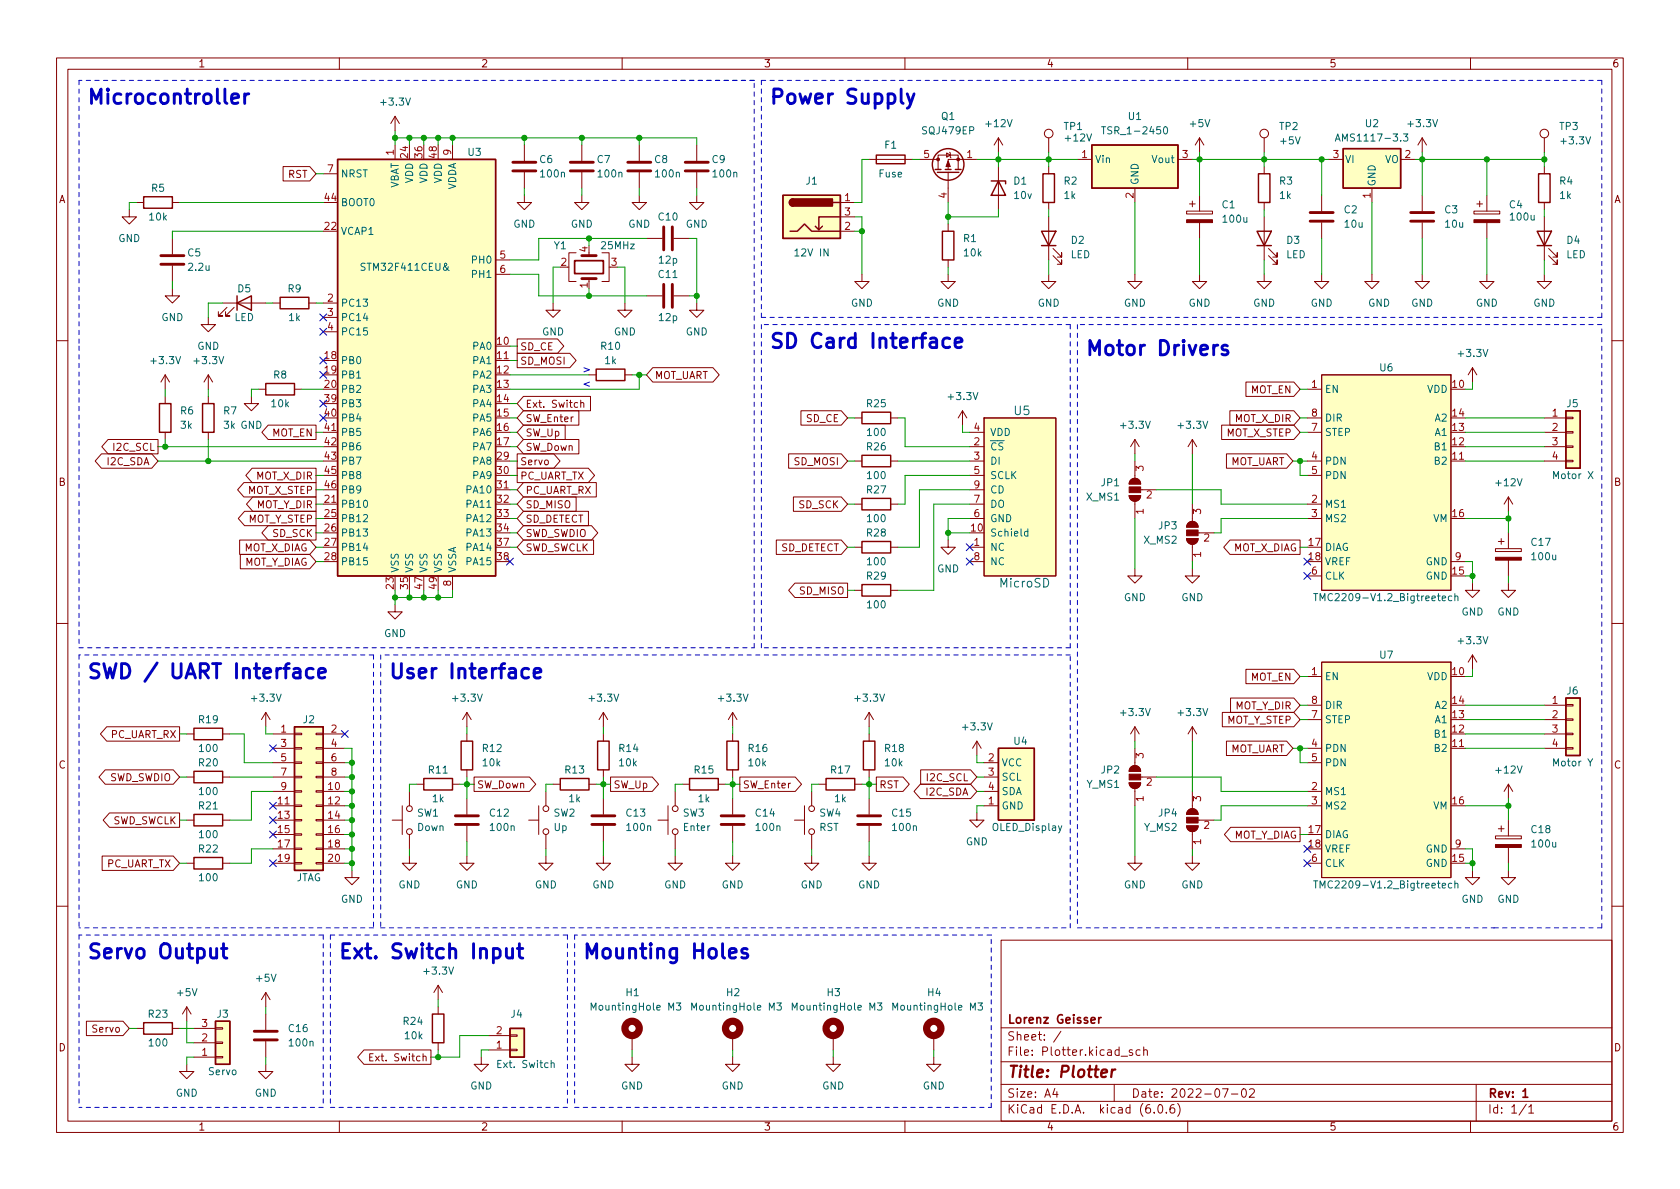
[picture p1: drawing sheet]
<svg xmlns="http://www.w3.org/2000/svg" width="297mm" height="210mm" viewBox="0 0 297 210" stroke-linecap="round" stroke-linejoin="round" font-family="sans-serif">
<defs><g id="words">
<g font-size="3.5" fill="#0000c2">
<text x="15.2" y="18.4">Microcontroller</text>
<text x="135.9" y="18.4">Power Supply</text>
<text x="135.9" y="61.6">SD Card Interface</text>
<text x="191.8" y="62.9">Motor Drivers</text>
<text x="15.2" y="120">SWD / UART Interface</text>
<text x="68.6" y="120">User Interface</text>
<text x="15.2" y="169.5">Servo Output</text>
<text x="59.7" y="169.5">Ext. Switch Input</text>
<text x="102.9" y="169.5">Mounting Holes</text>
</g>
<text font-size="2.8" fill="#840000" x="178" y="190.6">Title: Plotter</text>
<g font-size="2.1" fill="#006464">
<text x="179.3" y="73.4">U5</text>
<text x="176.9" y="103.9">MicroSD</text>
</g>
<g font-size="2.1" fill="#840000">
<text x="178" y="184">Sheet: /</text>
<text x="178" y="181">Lorenz Geisser</text>
<text x="178" y="186.7">File: Plotter.kicad_sch</text>
<text x="178" y="196.9">KiCad E.D.A. kicad (6.0.6)</text>
<text x="178" y="194.1">Size: A4</text>
<text x="200" y="194.1">Date: 2022-07-02</text>
<text x="263" y="194.1">Rev: 1</text>
<text x="263" y="196.9">Id: 1/1</text>
</g>
<g font-size="1.8" fill="#840000">
<text x="35" y="11.9">1</text>
<text x="85" y="11.9">2</text>
<text x="135" y="11.9">3</text>
<text x="185" y="11.9">4</text>
<text x="235" y="11.9">5</text>
<text x="285" y="11.9">6</text>
<text x="10.3" y="35.9">A</text>
<text x="50.9" y="31.5">RST</text>
<text x="285.3" y="35.9">A</text>
<text x="91.9" y="61.9">SD_CE</text>
<text x="91.9" y="64.5">SD_MOSI</text>
<text x="115.7" y="67">MOT_UART</text>
<text x="221.1" y="69.6">MOT_EN</text>
<text x="48" y="77.2">MOT_EN</text>
<text x="92.9" y="72.1">Ext. Switch</text>
<text x="92.9" y="74.6">SW_Enter</text>
<text x="92.9" y="77.2">SW_Up</text>
<text x="142.5" y="74.6">SD_CE</text>
<text x="216.7" y="77.2">MOT_X_STEP</text>
<text x="218.3" y="74.6">MOT_X_DIR</text>
<text x="19" y="82.3">I2C_SDA</text>
<text x="20.2" y="79.7">I2C_SCL</text>
<text x="91.9" y="82.3">Servo</text>
<text x="92.9" y="79.7">SW_Down</text>
<text x="140.5" y="82.3">SD_MOSI</text>
<text x="217.3" y="82.3">MOT_UART</text>
<text x="10.3" y="85.9">B</text>
<text x="43.7" y="87.3">MOT_X_STEP</text>
<text x="45.3" y="89.9">MOT_Y_DIR</text>
<text x="45.3" y="84.8">MOT_X_DIR</text>
<text x="91.9" y="84.8">PC_UART_TX</text>
<text x="92.9" y="87.3">PC_UART_RX</text>
<text x="92.9" y="89.9">SD_MISO</text>
<text x="141.3" y="89.9">SD_SCK</text>
<text x="285.3" y="85.9">B</text>
<text x="43.7" y="92.4">MOT_Y_STEP</text>
<text x="48.2" y="95">SD_SCK</text>
<text x="92.9" y="95">SWD_SWDIO</text>
<text x="92.9" y="92.4">SD_DETECT</text>
<text x="43" y="100">MOT_Y_DIAG</text>
<text x="43" y="97.5">MOT_X_DIAG</text>
<text x="92.9" y="97.5">SWD_SWCLK</text>
<text x="137.9" y="97.5">SD_DETECT</text>
<text x="217.9" y="97.5">MOT_X_DIAG</text>
<text x="141.4" y="105.1">SD_MISO</text>
<text x="218.3" y="125.4">MOT_Y_DIR</text>
<text x="221.1" y="120.4">MOT_EN</text>
<text x="19.5" y="130.5">PC_UART_RX</text>
<text x="216.7" y="128">MOT_Y_STEP</text>
<text x="10.3" y="135.9">C</text>
<text x="217.3" y="133.1">MOT_UART</text>
<text x="285.3" y="135.9">C</text>
<text x="19.2" y="138.1">SWD_SWDIO</text>
<text x="84.3" y="139.4">SW_Down</text>
<text x="108.4" y="139.4">SW_Up</text>
<text x="131.3" y="139.4">SW_Enter</text>
<text x="155.4" y="139.4">RST</text>
<text x="163.8" y="140.7">I2C_SDA</text>
<text x="164" y="138.1">I2C_SCL</text>
<text x="19.7" y="145.8">SWD_SWCLK</text>
<text x="217.9" y="148.3">MOT_Y_DIAG</text>
<text x="18.7" y="153.4">PC_UART_TX</text>
<text x="10.3" y="185.9">D</text>
<text x="16.5" y="182.6">Servo</text>
<text x="285.3" y="185.9">D</text>
<text x="66.3" y="187.7">Ext. Switch</text>
<text x="35" y="199.9">1</text>
<text x="85" y="199.9">2</text>
<text x="135" y="199.9">3</text>
<text x="185" y="199.9">4</text>
<text x="235" y="199.9">5</text>
<text x="285" y="199.9">6</text>
</g>
<g font-size="1.8" fill="#006464">
<text x="67.5" y="18.7">+3.3V</text>
<text x="163.2" y="23.7">SQJ479EP</text>
<text x="166.5" y="21.2">Q1</text>
<text x="174.4" y="22.5">+12V</text>
<text x="188.1" y="23">TP1</text>
<text x="195.6" y="23.7">TSR_1-2450</text>
<text x="199.5" y="21.2">U1</text>
<text x="210.5" y="22.5">+5V</text>
<text x="226.2" y="23">TP2</text>
<text x="241.4" y="22.5">U2</text>
<text x="249.1" y="22.5">+3.3V</text>
<text x="275.8" y="23">TP3</text>
<text x="82.8" y="27.6">U3</text>
<text x="95.4" y="28.8">C6</text>
<text x="105.6" y="28.8">C7</text>
<text x="115.8" y="28.8">C8</text>
<text x="125.9" y="28.8">C9</text>
<text x="156.4" y="26.3">F1</text>
<text x="188.5" y="25">+12V</text>
<text x="193.5" y="28.8">Vin</text>
<text x="203.8" y="28.8">Vout</text>
<text x="226.5" y="25.5">+5V</text>
<text x="237.1" y="25">AMS1117-3.3</text>
<text x="237.7" y="28.8">VI</text>
<text x="244.8" y="28.8">VO</text>
<text x="276.2" y="25.5">+3.3V</text>
<text x="26.8" y="33.9">R5</text>
<text x="60.2" y="31.4">NRST</text>
<text x="70.5" y="33.5" transform="rotate(-90 70.5 33.5)">VBAT</text>
<text x="73" y="32.4" transform="rotate(-90 73 32.4)">VDD</text>
<text x="75.6" y="32.4" transform="rotate(-90 75.6 32.4)">VDD</text>
<text x="78.1" y="32.4" transform="rotate(-90 78.1 32.4)">VDD</text>
<text x="80.6" y="33.7" transform="rotate(-90 80.6 33.7)">VDDA</text>
<text x="95.7" y="31.4">100n</text>
<text x="105.9" y="31.4">100n</text>
<text x="116" y="31.4">100n</text>
<text x="126.2" y="31.4">100n</text>
<text x="142.5" y="32.6">J1</text>
<text x="155.4" y="31.4">Fuse</text>
<text x="179.3" y="32.6">D1</text>
<text x="179.4" y="35.2">10v</text>
<text x="188.1" y="32.6">R2</text>
<text x="188.2" y="35.2">1k</text>
<text x="201.3" y="32.8" transform="rotate(-90 201.3 32.8)">GND</text>
<text x="226.2" y="32.6">R3</text>
<text x="226.3" y="35.2">1k</text>
<text x="243.2" y="33" transform="rotate(-90 243.2 33)">GND</text>
<text x="275.8" y="32.6">R4</text>
<text x="275.8" y="35.2">1k</text>
<text x="26.5" y="39">10k</text>
<text x="60.2" y="41.5">VCAP1</text>
<text x="60.2" y="36.4">BOOT0</text>
<text x="90.7" y="40.3">GND</text>
<text x="100.9" y="40.3">GND</text>
<text x="111.1" y="40.3">GND</text>
<text x="116.5" y="39">C10</text>
<text x="121.2" y="40.3">GND</text>
<text x="216.1" y="36.8">C1</text>
<text x="216.4" y="39.4">100u</text>
<text x="237.7" y="37.7">C2</text>
<text x="237.8" y="40.3">10u</text>
<text x="255.5" y="37.7">C3</text>
<text x="255.6" y="40.3">10u</text>
<text x="266.9" y="36.8">C4</text>
<text x="267.2" y="39">100u</text>
<text x="20.9" y="42.8">GND</text>
<text x="33.2" y="45.3">C5</text>
<text x="33.4" y="47.9">2.2u</text>
<text x="64.3" y="47.9">STM32F411CEU&amp;</text>
<text x="83.7" y="46.6">PH0</text>
<text x="98" y="44.1">Y1</text>
<text x="106.4" y="44.1">25MHz</text>
<text x="116.6" y="46.6">12p</text>
<text x="140.8" y="45.3">12V IN</text>
<text x="170.4" y="42.8">R1</text>
<text x="170.5" y="45.3">10k</text>
<text x="189.3" y="45.7">LED</text>
<text x="189.4" y="43.1">D2</text>
<text x="227.4" y="45.7">LED</text>
<text x="227.5" y="43.1">D3</text>
<text x="276.9" y="45.7">LED</text>
<text x="277" y="43.1">D4</text>
<text x="42" y="51.7">D5</text>
<text x="50.9" y="51.7">R9</text>
<text x="83.7" y="49.1">PH1</text>
<text x="116.5" y="49.1">C11</text>
<text x="28.5" y="56.8">GND</text>
<text x="41.4" y="56.8">LED</text>
<text x="51.1" y="56.8">1k</text>
<text x="60.2" y="54.2">PC13</text>
<text x="60.2" y="56.8">PC14</text>
<text x="60.2" y="59.3">PC15</text>
<text x="95.8" y="59.3">GND</text>
<text x="108.5" y="59.3">GND</text>
<text x="116.6" y="56.8">12p</text>
<text x="121.2" y="59.3">GND</text>
<text x="150.4" y="54.2">GND</text>
<text x="165.7" y="54.2">GND</text>
<text x="183.5" y="54.2">GND</text>
<text x="198.7" y="54.2">GND</text>
<text x="210.1" y="54.2">GND</text>
<text x="221.6" y="54.2">GND</text>
<text x="231.7" y="54.2">GND</text>
<text x="241.9" y="54.2">GND</text>
<text x="249.5" y="54.2">GND</text>
<text x="260.9" y="54.2">GND</text>
<text x="271.1" y="54.2">GND</text>
<text x="26.9" y="64.4">+3.3V</text>
<text x="34.5" y="64.4">+3.3V</text>
<text x="34.9" y="61.8">GND</text>
<text x="60.2" y="64.4">PB0</text>
<text x="83.7" y="61.8">PA0</text>
<text x="83.7" y="64.4">PA1</text>
<text x="106.3" y="61.8">R10</text>
<text x="107" y="64.4">1k</text>
<text x="244" y="65.7">U6</text>
<text x="258" y="63.1">+3.3V</text>
<text x="48.4" y="66.9">R8</text>
<text x="60.2" y="66.9">PB1</text>
<text x="60.2" y="69.5">PB2</text>
<text x="83.7" y="66.9">PA2</text>
<text x="83.7" y="69.5">PA3</text>
<text x="167.8" y="70.7">+3.3V</text>
<text x="234.2" y="69.5">EN</text>
<text x="252.3" y="69.5">VDD</text>
<text x="31.9" y="73.3">R6</text>
<text x="32" y="75.8">3k</text>
<text x="39.6" y="73.3">R7</text>
<text x="39.6" y="75.8">3k GND</text>
<text x="48.1" y="72">10k</text>
<text x="60.2" y="72">PB3</text>
<text x="60.2" y="74.5">PB4</text>
<text x="60.2" y="77.1">PB5</text>
<text x="83.7" y="72">PA4</text>
<text x="83.7" y="74.5">PA5</text>
<text x="83.7" y="77.1">PA6</text>
<text x="153.3" y="72">R25</text>
<text x="153.5" y="77.1">100</text>
<text x="175" y="77.1">VDD</text>
<text x="198.3" y="75.8">+3.3V</text>
<text x="208.5" y="75.8">+3.3V</text>
<text x="234.2" y="77.1">STEP</text>
<text x="234.2" y="74.5">DIR</text>
<text x="253.8" y="77.1">A1</text>
<text x="253.8" y="74.5">A2</text>
<text x="277" y="72">J5</text>
<text x="60.2" y="79.6">PB6</text>
<text x="60.2" y="82.2">PB7</text>
<text x="83.7" y="79.6">PA7</text>
<text x="83.7" y="82.2">PA8</text>
<text x="153.3" y="79.6">R26</text>
<text x="175" y="79.6">~{CS}</text>
<text x="175" y="82.2">DI</text>
<text x="234.2" y="82.2">PDN</text>
<text x="253.8" y="82.2">B2</text>
<text x="253.8" y="79.6">B1</text>
<text x="60.2" y="89.8">PB10</text>
<text x="60.2" y="84.7">PB8</text>
<text x="60.2" y="87.2">PB9</text>
<text x="82.7" y="87.2">PA10</text>
<text x="82.7" y="89.8">PA11</text>
<text x="83.7" y="84.7">PA9</text>
<text x="153.3" y="87.2">R27</text>
<text x="153.5" y="84.7">100</text>
<text x="175" y="84.7">SCLK</text>
<text x="175" y="89.8">DO</text>
<text x="175" y="87.2">CD</text>
<text x="192.1" y="88.5">X_MS1</text>
<text x="194.7" y="86">JP1</text>
<text x="234.2" y="89.8">MS1</text>
<text x="234.2" y="84.7">PDN</text>
<text x="264.6" y="86">+12V</text>
<text x="274.8" y="84.7">Motor X</text>
<text x="60.2" y="92.3">PB12</text>
<text x="60.2" y="94.9">PB13</text>
<text x="82.7" y="92.3">PA12</text>
<text x="82.7" y="94.9">PA13</text>
<text x="153.3" y="94.9">R28</text>
<text x="153.5" y="92.3">100</text>
<text x="175" y="94.9">Schield</text>
<text x="175" y="92.3">GND</text>
<text x="204.9" y="93.6">JP3</text>
<text x="234.2" y="92.3">MS2</text>
<text x="253.4" y="92.3">VM</text>
<text x="60.2" y="97.4">PB14</text>
<text x="60.2" y="99.9">PB15</text>
<text x="70.5" y="101.3" transform="rotate(-90 70.5 101.3)">VSS</text>
<text x="73" y="101.3" transform="rotate(-90 73 101.3)">VSS</text>
<text x="75.6" y="101.3" transform="rotate(-90 75.6 101.3)">VSS</text>
<text x="78.1" y="101.3" transform="rotate(-90 78.1 101.3)">VSS</text>
<text x="80.6" y="101.3" transform="rotate(-90 80.6 101.3)">VSSA</text>
<text x="82.7" y="97.4">PA14</text>
<text x="82.7" y="99.9">PA15</text>
<text x="153.5" y="99.9">100</text>
<text x="165.7" y="101.2">GND</text>
<text x="175" y="97.4">NC</text>
<text x="175" y="99.9">NC</text>
<text x="202.3" y="96.1">X_MS2</text>
<text x="234.2" y="97.4">DIAG</text>
<text x="234.2" y="99.9">VREF</text>
<text x="252.1" y="99.9">GND</text>
<text x="270.8" y="96.5">C17</text>
<text x="271" y="99.1">100u</text>
<text x="153.3" y="102.5">R29</text>
<text x="153.5" y="107.6">100</text>
<text x="198.7" y="106.3">GND</text>
<text x="208.9" y="106.3">GND</text>
<text x="233.8" y="106.3">TMC2209-V1.2_Bigtreetech</text>
<text x="234.2" y="102.5">CLK</text>
<text x="252.1" y="102.5">GND</text>
<text x="67.9" y="112.6">GND</text>
<text x="258" y="113.9">+3.3V</text>
<text x="258.4" y="108.8">GND</text>
<text x="264.7" y="108.8">GND</text>
<text x="244" y="116.5">U7</text>
<text x="44.7" y="124.1">+3.3V</text>
<text x="80.2" y="124.1">+3.3V</text>
<text x="104.3" y="124.1">+3.3V</text>
<text x="127.2" y="124.1">+3.3V</text>
<text x="151.3" y="124.1">+3.3V</text>
<text x="234.2" y="120.3">EN</text>
<text x="234.2" y="125.3">DIR</text>
<text x="252.3" y="120.3">VDD</text>
<text x="253.8" y="125.3">A2</text>
<text x="277" y="122.8">J6</text>
<text x="35.2" y="127.9">R19</text>
<text x="53.6" y="127.9">J2</text>
<text x="170.4" y="129.2">+3.3V</text>
<text x="179.3" y="131.7">U4</text>
<text x="198.3" y="126.6">+3.3V</text>
<text x="208.5" y="126.6">+3.3V</text>
<text x="234.2" y="127.9">STEP</text>
<text x="253.8" y="130.4">B1</text>
<text x="253.8" y="127.9">A1</text>
<text x="35.2" y="135.5">R20</text>
<text x="35.4" y="133">100</text>
<text x="75.8" y="136.8">R11</text>
<text x="85.4" y="133">R12</text>
<text x="85.4" y="135.5">10k</text>
<text x="100" y="136.8">R13</text>
<text x="109.5" y="133">R14</text>
<text x="109.5" y="135.5">10k</text>
<text x="122.8" y="136.8">R15</text>
<text x="132.4" y="133">R16</text>
<text x="132.4" y="135.5">10k</text>
<text x="147" y="136.8">R17</text>
<text x="156.5" y="133">R18</text>
<text x="156.5" y="135.5">10k</text>
<text x="177" y="135.5">VCC</text>
<text x="194.7" y="136.8">JP2</text>
<text x="234.2" y="133">PDN</text>
<text x="234.2" y="135.5">PDN</text>
<text x="253.8" y="133">B2</text>
<text x="264.6" y="136.8">+12V</text>
<text x="274.8" y="135.5">Motor Y</text>
<text x="35.2" y="143.1">R21</text>
<text x="35.4" y="140.6">100</text>
<text x="76.5" y="141.9">1k</text>
<text x="100.6" y="141.9">1k</text>
<text x="123.5" y="141.9">1k</text>
<text x="147.6" y="141.9">1k</text>
<text x="177" y="143.1">GND</text>
<text x="177" y="138">SCL</text>
<text x="177" y="140.6">SDA</text>
<text x="192.2" y="139.3">Y_MS1</text>
<text x="234.2" y="140.6">MS1</text>
<text x="234.2" y="143.1">MS2</text>
<text x="253.4" y="143.1">VM</text>
<text x="35.4" y="148.2">100</text>
<text x="73.8" y="144.4">SW1</text>
<text x="73.8" y="146.9">Down</text>
<text x="86.7" y="144.4">C12</text>
<text x="86.8" y="146.9">100n</text>
<text x="97.9" y="144.4">SW2</text>
<text x="97.9" y="146.9">Up</text>
<text x="110.8" y="144.4">C13</text>
<text x="110.9" y="146.9">100n</text>
<text x="120.7" y="144.4">SW3</text>
<text x="120.9" y="146.9">Enter</text>
<text x="133.7" y="144.4">C14</text>
<text x="133.8" y="146.9">100n</text>
<text x="144.8" y="146.9">RST</text>
<text x="144.9" y="144.4">SW4</text>
<text x="157.8" y="144.4">C15</text>
<text x="157.9" y="146.9">100n</text>
<text x="170.8" y="149.5">GND</text>
<text x="175.5" y="146.9">OLED_Display</text>
<text x="202.3" y="146.9">Y_MS2</text>
<text x="204.9" y="144.4">JP4</text>
<text x="234.2" y="148.2">DIAG</text>
<text x="270.8" y="147.3">C18</text>
<text x="271" y="149.9">100u</text>
<text x="35.2" y="150.7">R22</text>
<text x="35.4" y="155.8">100</text>
<text x="52.3" y="155.8">JTAG</text>
<text x="234.2" y="150.7">VREF</text>
<text x="234.2" y="153.3">CLK</text>
<text x="252.1" y="153.3">GND</text>
<text x="252.1" y="150.7">GND</text>
<text x="60.3" y="159.6">GND</text>
<text x="70.4" y="157.1">GND</text>
<text x="80.6" y="157.1">GND</text>
<text x="94.6" y="157.1">GND</text>
<text x="104.7" y="157.1">GND</text>
<text x="117.4" y="157.1">GND</text>
<text x="127.6" y="157.1">GND</text>
<text x="141.5" y="157.1">GND</text>
<text x="151.7" y="157.1">GND</text>
<text x="198.7" y="157.1">GND</text>
<text x="208.9" y="157.1">GND</text>
<text x="233.8" y="157.1">TMC2209-V1.2_Bigtreetech</text>
<text x="258.4" y="159.6">GND</text>
<text x="264.7" y="159.6">GND</text>
<text x="45.4" y="173.6">+5V</text>
<text x="75.1" y="172.3">+3.3V</text>
<text x="26.3" y="180">R23</text>
<text x="31.4" y="176.1">+5V</text>
<text x="38.4" y="180">J3</text>
<text x="90.4" y="180">J4</text>
<text x="105" y="178.7">MountingHole M3</text>
<text x="110.7" y="176.1">H1</text>
<text x="122.8" y="178.7">MountingHole M3</text>
<text x="128.5" y="176.1">H2</text>
<text x="140.6" y="178.7">MountingHole M3</text>
<text x="146.3" y="176.1">H3</text>
<text x="158.4" y="178.7">MountingHole M3</text>
<text x="164" y="176.1">H4</text>
<text x="26.5" y="185">100</text>
<text x="51.1" y="182.5">C16</text>
<text x="51.3" y="185">100n</text>
<text x="71.4" y="181.2">R24</text>
<text x="71.7" y="183.8">10k</text>
<text x="36.9" y="190.1">Servo</text>
<text x="88.3" y="188.8">Ext. Switch</text>
<text x="31.1" y="193.9">GND</text>
<text x="45" y="193.9">GND</text>
<text x="83.1" y="192.7">GND</text>
<text x="109.8" y="192.7">GND</text>
<text x="127.6" y="192.7">GND</text>
<text x="145.4" y="192.7">GND</text>
<text x="163.1" y="192.7">GND</text>
</g>
<g font-size="1.8" fill="#a90000">
<text x="69.6" y="27.4" transform="rotate(-90 69.6 27.4)">1</text>
<text x="72.1" y="27.9" transform="rotate(-90 72.1 27.9)">24</text>
<text x="74.7" y="27.9" transform="rotate(-90 74.7 27.9)">36</text>
<text x="77.2" y="27.9" transform="rotate(-90 77.2 27.9)">48</text>
<text x="79.8" y="27.4" transform="rotate(-90 79.8 27.4)">9</text>
<text x="163.3" y="27.9">5</text>
<text x="171" y="27.9">1</text>
<text x="191.3" y="27.9">1</text>
<text x="209.1" y="27.9">3</text>
<text x="235.7" y="27.9">3</text>
<text x="248.4" y="27.9">2</text>
<text x="57.4" y="35.6">44</text>
<text x="57.9" y="30.5">7</text>
<text x="149.4" y="35.6">1</text>
<text x="167.4" y="35" transform="rotate(-90 167.4 35)">4</text>
<text x="200.4" y="35" transform="rotate(-90 200.4 35)">2</text>
<text x="242.3" y="35" transform="rotate(-90 242.3 35)">1</text>
<text x="57.4" y="40.6">22</text>
<text x="149.4" y="40.6">2</text>
<text x="149.4" y="38.1">3</text>
<text x="88.4" y="45.7">5</text>
<text x="99.2" y="47">2</text>
<text x="103.9" y="44.6" transform="rotate(-90 103.9 44.6)">4</text>
<text x="108.1" y="47">3</text>
<text x="57.9" y="53.3">2</text>
<text x="88.4" y="48.3">6</text>
<text x="103.9" y="50.9" transform="rotate(-90 103.9 50.9)">1</text>
<text x="57.9" y="55.9">3</text>
<text x="57.9" y="58.4">4</text>
<text x="57.4" y="63.5">18</text>
<text x="87.9" y="61">10</text>
<text x="87.9" y="63.5">11</text>
<text x="57.4" y="66">19</text>
<text x="57.4" y="68.6">20</text>
<text x="57.4" y="71.1">39</text>
<text x="87.9" y="66">12</text>
<text x="87.9" y="68.6">13</text>
<text x="87.9" y="71.1">14</text>
<text x="231.9" y="68.6">1</text>
<text x="256.8" y="68.6">10</text>
<text x="57.4" y="73.7">40</text>
<text x="57.4" y="76.2">41</text>
<text x="87.9" y="73.7">15</text>
<text x="87.9" y="76.2">16</text>
<text x="172.2" y="76.2">4</text>
<text x="231.9" y="76.2">7</text>
<text x="231.9" y="73.7">8</text>
<text x="256.8" y="76.2">13</text>
<text x="256.8" y="73.7">14</text>
<text x="274.5" y="73.7">1</text>
<text x="274.5" y="76.2">2</text>
<text x="57.4" y="78.7">42</text>
<text x="57.4" y="81.3">43</text>
<text x="57.4" y="83.8">45</text>
<text x="87.9" y="78.7">17</text>
<text x="87.9" y="81.3">29</text>
<text x="87.9" y="83.8">30</text>
<text x="172.2" y="78.7">2</text>
<text x="172.2" y="81.3">3</text>
<text x="172.2" y="83.8">5</text>
<text x="202.2" y="83.3" transform="rotate(-90 202.2 83.3)">3</text>
<text x="231.9" y="81.3">4</text>
<text x="231.9" y="83.8">5</text>
<text x="256.8" y="81.3">11</text>
<text x="256.8" y="78.7">12</text>
<text x="274.5" y="78.7">3</text>
<text x="274.5" y="81.3">4</text>
<text x="57.4" y="88.9">21</text>
<text x="57.4" y="86.4">46</text>
<text x="87.9" y="86.4">31</text>
<text x="87.9" y="88.9">32</text>
<text x="172.2" y="88.9">7</text>
<text x="172.2" y="86.4">9</text>
<text x="202.7" y="88.1">2</text>
<text x="231.9" y="88.9">2</text>
<text x="57.4" y="91.4">25</text>
<text x="57.4" y="94">26</text>
<text x="87.9" y="91.4">33</text>
<text x="87.9" y="94">34</text>
<text x="171.7" y="94">10</text>
<text x="172.2" y="91.4">6</text>
<text x="202.2" y="90.9" transform="rotate(-90 202.2 90.9)">1</text>
<text x="212.3" y="90.9" transform="rotate(-90 212.3 90.9)">3</text>
<text x="212.9" y="95.8">2</text>
<text x="231.9" y="91.4">3</text>
<text x="256.8" y="91.4">16</text>
<text x="57.4" y="96.5">27</text>
<text x="57.4" y="99.1">28</text>
<text x="87.9" y="96.5">37</text>
<text x="87.9" y="99.1">38</text>
<text x="172.2" y="96.5">1</text>
<text x="172.2" y="99.1">8</text>
<text x="212.3" y="98.5" transform="rotate(-90 212.3 98.5)">1</text>
<text x="231.4" y="96.5">17</text>
<text x="231.4" y="99.1">18</text>
<text x="231.9" y="101.6">6</text>
<text x="256.8" y="101.6">15</text>
<text x="257.3" y="99.1">9</text>
<text x="69.6" y="104.1" transform="rotate(-90 69.6 104.1)">23</text>
<text x="72.1" y="104.1" transform="rotate(-90 72.1 104.1)">35</text>
<text x="74.7" y="104.1" transform="rotate(-90 74.7 104.1)">47</text>
<text x="77.2" y="104.1" transform="rotate(-90 77.2 104.1)">49</text>
<text x="79.8" y="103.6" transform="rotate(-90 79.8 103.6)">8</text>
<text x="231.9" y="119.4">1</text>
<text x="256.8" y="119.4">10</text>
<text x="231.9" y="124.5">8</text>
<text x="256.8" y="124.5">14</text>
<text x="274.5" y="124.5">1</text>
<text x="49.7" y="129.5">1</text>
<text x="58.6" y="129.5">2</text>
<text x="231.9" y="127">7</text>
<text x="256.8" y="129.5">12</text>
<text x="256.8" y="127">13</text>
<text x="274.5" y="127">2</text>
<text x="274.5" y="129.5">3</text>
<text x="49.7" y="132.1">3</text>
<text x="49.7" y="134.6">5</text>
<text x="49.7" y="137.2">7</text>
<text x="58.6" y="132.1">4</text>
<text x="58.6" y="134.6">6</text>
<text x="58.6" y="137.2">8</text>
<text x="174.8" y="134.6">2</text>
<text x="174.8" y="137.2">3</text>
<text x="202.2" y="134.1" transform="rotate(-90 202.2 134.1)">3</text>
<text x="231.9" y="132.1">4</text>
<text x="231.9" y="134.6">5</text>
<text x="256.8" y="132.1">11</text>
<text x="274.5" y="132.1">4</text>
<text x="49.2" y="142.2">11</text>
<text x="49.7" y="139.7">9</text>
<text x="58.1" y="139.7">10</text>
<text x="58.1" y="142.2">12</text>
<text x="174.8" y="142.2">1</text>
<text x="174.8" y="139.7">4</text>
<text x="202.2" y="141.7" transform="rotate(-90 202.2 141.7)">1</text>
<text x="202.7" y="138.9">2</text>
<text x="212.3" y="141.7" transform="rotate(-90 212.3 141.7)">3</text>
<text x="231.9" y="139.7">2</text>
<text x="231.9" y="142.2">3</text>
<text x="256.8" y="142.2">16</text>
<text x="49.2" y="144.8">13</text>
<text x="49.2" y="147.3">15</text>
<text x="49.2" y="149.9">17</text>
<text x="58.1" y="144.8">14</text>
<text x="58.1" y="147.3">16</text>
<text x="58.1" y="149.9">18</text>
<text x="212.3" y="149.3" transform="rotate(-90 212.3 149.3)">1</text>
<text x="212.9" y="146.6">2</text>
<text x="231.4" y="147.3">17</text>
<text x="231.4" y="149.9">18</text>
<text x="257.3" y="149.9">9</text>
<text x="49.2" y="152.4">19</text>
<text x="58.1" y="152.4">20</text>
<text x="231.9" y="152.4">6</text>
<text x="256.8" y="152.4">15</text>
<text x="35.7" y="184.1">2</text>
<text x="35.7" y="181.6">3</text>
<text x="87.8" y="185.4">1</text>
<text x="87.8" y="182.9">2</text>
<text x="35.7" y="186.7">1</text>
</g>
<g font-size="1.8" fill="#0000c2">
<text x="102.9" y="65.9">&gt;</text>
<text x="102.9" y="68.5">&lt;</text>
</g>
</g></defs>
<g fill="none" stroke="#840000" stroke-width=".18">
<path d="M10 10.2h277v190.1h-277zM12 12.2h273v186.1h-273zM60 10.2v2M110 10.2v2M160 10.2v2M210 10.2v2M260 10.2v2M22.9 37.1v1.2h1.2l-1.2 1.3-1.3-1.3h1.3M24.1 35.8h1.3M30.5 35.8h1.2M50.1 29.5h4.7l1.1 1.2-1.1 1.3h-4.7zM57.1 30.7h2.6"/>
<path d="M69.8 20.6l-.7 1.2M69.8 20.6v2.5M69.8 25.6v2.6M69.8 20.6l.8 1.2M80 25.6v2.6M92.7 34.5v1.3h1.3l-1.3 1.3-1.3-1.3h1.3M92.7 25.6v2.8M92.7 30.5v2.8M102.9 34.5v1.3h1.2l-1.2 1.3-1.3-1.3h1.3M102.9 25.6v2.8M102.9 30.5v2.8M113 34.5v1.3h1.3l-1.3 1.3-1.2-1.3h1.2"/>
<path d="M113 25.6v2.8M113 30.5v2.8M123.2 34.5v1.3h1.3l-1.3 1.3-1.3-1.3h1.3M123.2 25.6v2.8M123.2 30.5v2.8M148.6 35.8h2.5M148.6 38.3h2.5M153.7 28.2h7.6M162.6 28.2h3.3M165.9 30v-2.6h3.5v2.6M167.4 27l.6 .4-.6 .4zM167.6 30.5v5.3"/>
<path d="M167.6 39.6v1.3M167.9 26.9l.1 .1v.8l.1 .1M172.7 28.2h-5.1v1.8M176.5 24.4l-.7 1.2M176.5 24.4v2.5M176.5 29.5v7.6M176.5 24.4l.8 1.2M185.4 24.4v2.5M185.4 29.5v1.2M185.4 35.8v1.3M185.4 38.3v7.7M190.5 28.2h2.5"/>
<path d="M200.7 33.3v2.5M208.3 28.2h2.5M209.8 37.3h4.6v.5h-4.6zM210.3 36.1h1M210.8 35.6v1M212.1 24.4v2.5M212.1 34.5v2.8M212.1 39.4v2.8M212.1 24.4l-.8 1.2M212.1 24.4l.8 1.2M223.5 24.4v2.5M223.5 29.5v1.2"/>
<path d="M223.5 35.8v1.3M223.5 38.3v7.7M233.7 34.5v2.8M233.7 39.4v2.8M234.9 28.2h2.6M242.6 33.3v2.5M247.6 28.2h2.6M251.5 24.4v2.5M251.5 34.5v2.8M251.5 39.4v2.8M251.5 24.4l-.8 1.2M251.5 24.4l.7 1.2"/>
<path d="M260.6 37.3h4.6v.5h-4.6zM261.1 36.1h1M261.6 35.6v1M262.9 34.5v2.8M262.9 39.4v2.8M273 24.4v2.5M273 29.5v1.2M273 35.8v1.3M273 38.3v7.7M30.5 51v1.3h1.2l-1.2 1.3-1.3-1.3h1.3M30.5 42.2v2.8M30.5 47v2.8"/>
<path d="M36.8 56.1v1.3h1.3l-1.3 1.3-1.2-1.3h1.2M39.4 53.6h7.6M40.1 54.4l-1.5 1.5h.8h-.8v-.8M41.4 54.4l-1.5 1.5h.7h-.7v-.8M48.3 53.6h1.2M54.6 53.6h1.3M57.1 53.6h2.6M57.1 56.1h2.6M57.1 58.7h2.6M87.6 46h2.6M87.6 48.5h2.6M91.4 59.9h7.2l1.1 1.3-1.1 1.3h-7.2z"/>
<path d="M97.8 53.6v1.3h1.3l-1.3 1.2-1.3-1.2h1.3M101.9 44.7h-1.3v5.1h1.3M104.1 44.7v.5M104.1 49.3v.5M106.4 44.7h1.3v5.1h-1.3M110.5 53.6v1.3h1.3l-1.3 1.2-1.3-1.2h1.3M114.3 52.3h2.8M114.3 42.2h2.8M119.1 52.3h2.8M119.1 42.2h2.8M123.2 53.6v1.3h1.3l-1.3 1.2-1.3-1.2h1.3M148.6 40.9h2.5"/>
<path d="M152.4 48.5v1.3h1.3l-1.3 1.2-1.3-1.2h1.3M167.6 48.5v1.3h1.3l-1.3 1.2-1.2-1.2h1.2M167.6 46v1.2M185.4 48.5v1.3h1.3l-1.3 1.2-1.3-1.2h1.3M186.2 45.2l1.5 1.5v-.7v.7h-.8M186.2 43.9l1.5 1.6v-.8v.8h-.8M200.7 48.5v1.3h1.2l-1.2 1.2-1.3-1.2h1.3M212.1 48.5v1.3h1.3l-1.3 1.2-1.3-1.2h1.3M223.5 48.5v1.3h1.3l-1.3 1.2-1.3-1.2h1.3M224.3 45.2l1.5 1.5v-.7v.7h-.8M224.3 43.9l1.5 1.6v-.8v.8h-.8M233.7 48.5v1.3h1.2l-1.2 1.2-1.3-1.2h1.3"/>
<path d="M242.6 48.5v1.3h1.2l-1.2 1.2-1.3-1.2h1.3M251.5 48.5v1.3h1.2l-1.2 1.2-1.3-1.2h1.3M262.9 48.5v1.3h1.3l-1.3 1.2-1.3-1.2h1.3M273 48.5v1.3h1.3l-1.3 1.2-1.2-1.2h1.2M273.8 45.2l1.5 1.5v-.7v.7h-.7M273.8 43.9l1.5 1.6v-.8v.8h-.7M10 60.2h2M19.1 77.7h8.8v2.6h-8.8l-1.1-1.3zM29.2 66.3v2.5M29.2 70.1v1.3M29.2 76.4v1.3M29.2 66.3l-.8 1.3"/>
<path d="M29.2 66.3l.8 1.3M36.8 66.3l-.7 1.3M36.8 66.3v2.5M36.8 70.1v1.3M36.8 76.4v1.3M36.8 66.3l.8 1.3M44.4 70.1v1.3h1.3l-1.3 1.2-1.2-1.2h1.2M45.7 68.8h1.3M47.4 75.2h8.5v2.5h-8.5l-1.1-1.3zM52.1 68.8h1.2M57.1 76.4h2.6M87.6 63.7h2.6"/>
<path d="M91.4 62.5h9.4l1.1 1.2-1.1 1.3h-9.4zM92.6 70.1h11.8v2.5h-11.8l-1.2-1.2zM92.6 72.6h9.7v2.6h-9.7l-1.2-1.3zM92.6 75.2h7.3v2.5h-7.3l-1.2-1.3zM92.6 77.7h9.7v2.6h-9.7l-1.2-1.3zM102.1 71.2h-.3l-.3 .2 .2 .6h.4M102.7 71.3l.2-.1h.3v.8M102.7 70.8v1.2M104.1 66.3h1.3M110.5 66.3h1.3M115.4 65h10.7l1.1 1.3-1.1 1.3h-10.7l-1.1-1.3zM141.6 72.6h7.1l1.2 1.3-1.2 1.3h-7.1z"/>
<path d="M151.1 73.9h1.3M157.5 73.9h1.2M170.2 72.6l-.8 1.3M170.2 72.6v2.6M170.2 72.6l.7 1.3M171.4 76.4h2.6M171.4 79h2.6M174 73.9h12.7v27.9h-12.7zM200.7 77.7l-.8 1.3M200.7 77.7v2.6M200.7 77.7l.7 1.3M210.8 77.7l-.7 1.3"/>
<path d="M210.8 77.7v2.6M210.8 77.7l.8 1.3M216 75.2h12.8l1.1 1.2-1.1 1.3h-12.8zM217.4 72.6h11.4l1.1 1.3-1.1 1.3h-11.4zM220.3 67.6h8.5l1.1 1.2-1.1 1.3h-8.5zM231.1 68.8h2.6M231.1 73.9h2.6M231.1 76.4h2.6M233.7 66.3h22.8v38.1h-22.8zM260.3 65v2.6M260.3 65l-.7 1.3M260.3 65l.8 1.3"/>
<path d="M273 73.9h3.9M273 76.4h3.9M273 79h3.9M276.9 78.9h1.2v.2h-1.2zM276.9 76.3h1.2v.3h-1.2zM276.9 73.8h1.2v.2h-1.2zM285 60.2h2M17.9 80.3h8.9l1.1 1.2-1.1 1.3h-8.9l-1.1-1.3zM42.4 95.5h12.4l1.1 1.3-1.1 1.2h-12.4zM42.5 98h12.3l1.1 1.3-1.1 1.3h-12.3zM43.1 85.3h12.8v2.6h-12.8l-1.1-1.3zM43.2 90.4h12.7v2.6h-12.7l-1.1-1.3z"/>
<path d="M44.6 82.8h11.3v2.5h-11.3l-1.1-1.2zM44.7 87.9h11.2v2.5h-11.2l-1.1-1.3zM47.4 93h8.5v2.5h-8.5l-1.1-1.3zM57.1 89.1h2.6M87.6 86.6h2.6M91.4 82.8h12.6l1.1 1.3-1.1 1.2h-12.6zM91.4 80.3h6.5l1.1 1.2-1.1 1.3h-6.5zM92.6 85.3h12.8v2.6h-12.8l-1.2-1.3zM92.6 95.5h12.3v2.5h-12.3l-1.2-1.2zM92.6 93h12l1.1 1.2-1.1 1.3h-12l-1.2-1.3zM92.6 90.4h11.4v2.6h-11.4l-1.2-1.3zM92.6 87.9h9.3v2.5h-9.3l-1.2-1.3z"/>
<path d="M137.3 95.5h11.4l1.2 1.3-1.2 1.2h-11.4zM139.4 80.3h9.3l1.2 1.2-1.2 1.3h-9.3zM140.3 87.9h8.4l1.2 1.2-1.2 1.3h-8.4zM151.1 81.5h1.3M151.1 89.1h1.3M151.1 96.8h1.3M157.5 81.5h1.2M157.5 89.1h1.2M157.5 96.8h1.2M167.6 95.5v1.3h1.3l-1.3 1.2-1.2-1.2h1.2M171.4 81.5h2.6M171.4 89.1h2.6"/>
<path d="M171.4 91.7h2.6M171.4 84.1h2.6M171.4 99.3h2.6M171.4 86.6h2.6M171.4 96.8h2.6M199.6 87.6h2.1a1.02 1.02 0 0 1-1 1 1.02 1.02 0 0 1-1.1-1zM199.9 84.9a1.02 1.02 0 0 1 1.1-.2 1.02 1.02 0 0 1 .7 .9h-2.1zM200.7 81.5v3.1M200.7 88.6v3.1M201.7 86.6h2.8M209.8 95.2h2a1.02 1.02 0 0 1-1 1.1 1.02 1.02 0 0 1-1-1.1zM210.1 92.5a1.02 1.02 0 0 1 1.1-.2 1.02 1.02 0 0 1 .6 .9h-2z"/>
<path d="M210.8 89.1v3.1M210.8 96.3v3M211.8 94.2h2.8M216.8 80.3h10.7l1.1 1.2-1.1 1.3h-10.7zM217.5 95.5h12.4v2.5h-12.4l-1.1-1.2zM231.1 81.5h2.6M231.1 89.1h2.6M231.1 91.7h2.6M231.1 84.1h2.6M256.5 81.5h2.6M256.5 99.3h2.6M264.4 97h4.6v.5h-4.6z"/>
<path d="M264.9 95.8h1M265.4 95.2v1.1M266.7 87.9v2.5M266.7 94.2v2.8M266.7 99.1v2.7M266.7 87.9l-.8 1.2M266.7 87.9l.8 1.2M273 81.5h3.9M276.9 81.4h1.2v.3h-1.2zM10 110.2h2M69.8 106.9v1.3h1.3l-1.3 1.3-1.2-1.3h1.2M80 101.8v2.6"/>
<path d="M140.5 103.1h9.4v2.6h-9.4l-1.1-1.3zM151.1 104.4h1.3M157.5 104.4h1.2M200.7 100.6v1.2h1.2l-1.2 1.3-1.3-1.3h1.3M210.8 100.6v1.2h1.3l-1.3 1.3-1.3-1.3h1.3M220.3 118.4h8.5l1.1 1.2-1.1 1.3h-8.5zM231.1 119.6h2.6M231.1 101.8h2.6M233.7 117.1h22.8v38.1h-22.8zM260.3 103.1v1.3h1.3l-1.3 1.3-1.2-1.3h1.2M260.3 115.8l-.7 1.3M260.3 115.8v2.6"/>
<path d="M260.3 115.8l.8 1.3M266.7 103.1v1.3h1.3l-1.3 1.3-1.3-1.3h1.3M285 110.2h2M18.6 136.1h12l1.1 1.3-1.1 1.3h-12l-1.1-1.3zM18.9 128.5h12.8v2.6h-12.8l-1.1-1.3zM33 129.8h1.3M33 137.4h1.3M39.4 129.8h1.2M39.4 137.4h1.2M47 126v2.5M47 126l-.8 1.2M47 126l.8 1.2"/>
<path d="M48.3 129.8h3.8M48.3 132.3h3.8M48.3 134.9h3.8M48.3 137.4h3.8M48.3 139.9h3.8M52.1 139.8h1.2v.3h-1.2zM52.1 137.3h1.2v.2h-1.2zM52.1 134.7h1.2v.3h-1.2zM52.1 132.2h1.2v.3h-1.2zM52.1 129.7h1.2v.2h-1.2zM55.9 139.8h1.2v.3h-1.2zM55.9 137.3h1.2v.2h-1.2z"/>
<path d="M55.9 134.7h1.2v.3h-1.2zM55.9 132.2h1.2v.3h-1.2zM55.9 129.7h1.2v.2h-1.2zM57.1 129.8h3.9M57.1 132.3h3.9M57.1 134.9h3.9M57.1 137.4h3.9M57.1 139.9h3.9M72.4 139.9v2.6M73.7 138.7h1.2M80 138.7h1.3M82.5 126v2.5"/>
<path d="M82.5 129.8v1.3M82.5 136.1v1.3M82.5 126l-.7 1.2M82.5 126l.8 1.2M83.8 137.4h9.8l1.1 1.3-1.1 1.2h-9.8zM96.5 139.9v2.6M97.8 138.7h1.3M104.1 138.7h1.3M106.7 126l-.8 1.2M106.7 126v2.5M106.7 129.8v1.3M106.7 136.1v1.3"/>
<path d="M106.7 126l.7 1.2M107.9 137.4h7.4l1.1 1.3-1.1 1.2h-7.4zM119.4 139.9v2.6M120.6 138.7h1.3M127 138.7h1.3M129.5 126l-.7 1.2M129.5 126v2.5M129.5 129.8v1.3M129.5 136.1v1.3M129.5 126l.8 1.2M130.8 137.4h9.8l1.1 1.3-1.1 1.2h-9.8zM143.5 139.9v2.6"/>
<path d="M144.8 138.7h1.2M151.1 138.7h1.3M153.7 126l-.8 1.2M153.7 126v2.5M153.7 129.8v1.3M153.7 136.1v1.3M153.7 126l.7 1.2M154.9 137.4h4.8l1.1 1.3-1.1 1.2h-4.8zM162.7 138.7h8.9l1.1 1.2-1.1 1.3h-8.9l-1.1-1.3zM162.8 136.1h8.8l1.1 1.3-1.1 1.3h-8.8zM172.7 131.1l-.7 1.2M172.7 131.1v2.5"/>
<path d="M172.7 131.1l.8 1.2M174 134.9h2.5M174 137.4h2.5M174 139.9h2.5M199.6 138.4h2.1a1.02 1.02 0 0 1-1 1 1.02 1.02 0 0 1-1.1-1zM199.9 135.7a1.02 1.02 0 0 1 1.1-.2 1.02 1.02 0 0 1 .7 .9h-2.1zM200.7 128.5v2.6M200.7 132.3v3.1M200.7 139.4v3.1M200.7 128.5l-.8 1.3M200.7 128.5l.7 1.3M201.7 137.4h2.8"/>
<path d="M210.8 128.5v2.6M210.8 139.9v3.1M210.8 128.5l-.7 1.3M210.8 128.5l.8 1.3M216.1 126h12.7l1.1 1.2-1.1 1.3h-12.7zM216.8 131.1h10.7l1.1 1.2-1.1 1.3h-10.7zM217.6 123.4h11.2l1.1 1.3-1.1 1.3h-11.2zM231.1 124.7h2.6M231.1 127.2h2.6M231.1 132.3h2.6M231.1 134.9h2.6M231.1 139.9h2.6"/>
<path d="M256.5 132.3h2.6M266.7 138.7v2.5M266.7 138.7l-.8 1.2M266.7 138.7l.8 1.2M273 124.7h3.9M273 127.2h3.9M273 129.8h3.9M273 132.3h3.9M276.9 132.2h1.2v.3h-1.2zM276.9 129.7h1.2v.2h-1.2zM276.9 127.1h1.2v.3h-1.2zM276.9 124.6h1.2v.2h-1.2z"/>
<path d="M18.1 151.4h12.5l1.1 1.2-1.1 1.3h-12.5zM19.4 143.8h12.3v2.5h-12.3l-1.2-1.3zM33 145h1.3M33 152.6h1.3M39.4 145h1.2M39.4 152.6h1.2M48.3 142.5h3.8M48.3 145h3.8M48.3 152.6h3.8M48.3 150.1h3.8M48.3 147.6h3.8M52.1 152.5h1.2v.3h-1.2z"/>
<path d="M52.1 150h1.2v.2h-1.2zM52.1 147.4h1.2v.3h-1.2zM52.1 144.9h1.2v.3h-1.2zM52.1 142.4h1.2v.2h-1.2zM55.9 152.5h1.2v.3h-1.2zM55.9 150h1.2v.2h-1.2zM55.9 147.4h1.2v.3h-1.2zM55.9 144.9h1.2v.3h-1.2zM55.9 142.4h1.2v.2h-1.2zM57.1 142.5h3.9M57.1 145h3.9M57.1 152.6h3.9"/>
<path d="M57.1 150.1h3.9M57.1 147.6h3.9M62.2 153.9v1.3h1.3l-1.3 1.3-1.2-1.3h1.2M69.3 145h1.8M71.1 142.5v5.1M72.4 151.4v1.2h1.3l-1.3 1.3-1.3-1.3h1.3M72.4 147.6v2.5M82.5 151.4v1.2h1.3l-1.3 1.3-1.2-1.3h1.2M82.5 141.2v2.8M82.5 146v2.8M93.5 145h1.7M95.2 142.5v5.1"/>
<path d="M96.5 151.4v1.2h1.3l-1.3 1.3-1.3-1.3h1.3M96.5 147.6v2.5M106.7 151.4v1.2h1.2l-1.2 1.3-1.3-1.3h1.3M106.7 141.2v2.8M106.7 146v2.8M116.3 145h1.8M118.1 142.5v5.1M119.4 151.4v1.2h1.2l-1.2 1.3-1.3-1.3h1.3M119.4 147.6v2.5M129.5 151.4v1.2h1.3l-1.3 1.3-1.2-1.3h1.2M129.5 141.2v2.8M129.5 146v2.8"/>
<path d="M140.5 145h1.7M142.2 142.5v5.1M143.5 151.4v1.2h1.3l-1.3 1.3-1.3-1.3h1.3M143.5 147.6v2.5M153.7 151.4v1.2h1.2l-1.2 1.3-1.3-1.3h1.3M153.7 141.2v2.8M153.7 146v2.8M172.7 143.8v1.2h1.3l-1.3 1.3-1.3-1.3h1.3M174 142.5h2.5M200.7 151.4v1.2h1.2l-1.2 1.3-1.3-1.3h1.3M209.8 146h2a1.02 1.02 0 0 1-1 1.1 1.02 1.02 0 0 1-1-1.1zM210.1 143.3a1.02 1.02 0 0 1 1.1-.2 1.02 1.02 0 0 1 .6 .9h-2z"/>
<path d="M210.8 151.4v1.2h1.3l-1.3 1.3-1.3-1.3h1.3M210.8 147.1v3M211.8 145h2.8M217.6 146.3h12.3v2.5h-12.3l-1.1-1.2zM231.1 142.5h2.6M231.1 152.6h2.6M256.5 150.1h2.6M260.3 153.9v1.3h1.3l-1.3 1.3-1.2-1.3h1.2M264.4 147.8h4.6v.5h-4.6zM264.9 146.6h1M265.4 146v1.1M266.7 153.9v1.3h1.3l-1.3 1.3-1.3-1.3h1.3"/>
<path d="M266.7 145v2.8M266.7 149.9v2.7M10 160.2h2M33 178l-.7 1.3M33 178v2.6M33 178l.8 1.3M47 175.5l-.8 1.3M47 175.5v2.5M47 179.3v2.8M47 175.5l.8 1.3M77.5 174.2v2.6M77.5 178v1.3"/>
<path d="M77.5 174.2l-.8 1.3M77.5 174.2l.7 1.3M177 166.3h108v32h-108zM285 160.2h2M15.3 180.6h6.4l1.2 1.3-1.2 1.2h-6.4zM24.1 181.9h1.3M30.5 181.9h1.2M33 188.2v1.3h1.3l-1.3 1.2-1.3-1.2h1.3M34.3 186.9h3.8M34.3 184.4h3.8M34.3 181.9h3.8M38.1 181.7h1.3v.3h-1.3z"/>
<path d="M38.1 184.3h1.3v.2h-1.3zM38.1 186.8h1.3v.3h-1.3zM47 188.2v1.3h1.3l-1.3 1.2-1.3-1.2h1.3M47 184.1v2.8M60 198.3v2M64.3 185.7h11.9v2.5h-11.9l-1.1-1.3zM65.4 186.9h.4M66 186.3h-.6v1.3h.6M77.5 184.4v1.3M85.1 186.9v1.3h1.3l-1.3 1.3-1.3-1.3h1.3M86.4 185.7h3.8M86.4 183.1h3.8"/>
<path d="M90.2 183h1.2v.3h-1.2zM90.2 185.5h1.2v.3h-1.2zM110 198.3v2M111.8 186.9v1.3h1.2l-1.2 1.3-1.3-1.3h1.3M111.8 183.1v2.6M129.5 186.9v1.3h1.3l-1.3 1.3-1.2-1.3h1.2M129.5 183.1v2.6M147.3 186.9v1.3h1.3l-1.3 1.3-1.3-1.3h1.3M147.3 183.1v2.6M160 198.3v2M165.1 186.9v1.3h1.3l-1.3 1.3-1.3-1.3h1.3M165.1 183.1v2.6"/>
<path d="M177 194.8h108M177 191.8h108M177 187.8h108M177 181.8h108M186.5 192.5l-.4 1h1M186.9 193v1M187.6 182.4l-1.3 1.9M197 191.8v3M198.2 186.8h1.2M200.2 185.7l-.3-.1-.3 .2 .1 .3 .5 .1v.4h-.6M201.6 185.7l-.5-.1-.2 .3v.4l.1 .3h.6M202.2 185.8l.2-.2 .4 .1 .1 .9"/>
<path d="M202.2 185.1v1.5M204.1 196.7v.1M204.9 195.4l.2-.1a.81 .81 0 0 1 .6 .7 .81 .81 0 0 1-.3 .8h-.2a.81 .81 0 0 1-.6-.6 .81 .81 0 0 1 .3-.8zM206.2 196.7v.1M207.6 195.3a.59 .59 0 0 0-.7 .7v.5l.1 .3h.4l.2-.1 .1-.5-.1-.2-.5-.1-.2 .3M208.2 195.1a1.72 1.72 0 0 1 0 2.3M210 198.3v2M216.1 192.5h1l-.6 1.5M217.7 193.5h1.2M219.7 192.6l.2-.1a.81 .81 0 0 1 .5 .7 .81 .81 0 0 1-.3 .8h-.1a.81 .81 0 0 1-.6-.6 .81 .81 0 0 1 .3-.8zM220.9 192.7l.6-.2 .2 .2 .1 .3-.9 1h.9M260 198.3v2"/>
<path d="M261 191.8v6.5M269.9 195.3l-1.3 1.9M270.3 195.8l.4-.5v1.5M270.3 196.8h.9"/>
<circle cx="185.4" cy="23.6" r=".76"/>
<circle cx="223.5" cy="23.6" r=".76"/>
<circle cx="273.1" cy="23.6" r=".76"/>
<circle cx="72.4" cy="147.1" r=".51"/>
<circle cx="72.4" cy="143" r=".51"/>
<circle cx="96.5" cy="147.1" r=".51"/>
<circle cx="96.5" cy="143" r=".51"/>
<circle cx="119.4" cy="143" r=".51"/>
<circle cx="119.4" cy="147.1" r=".51"/>
<circle cx="143.5" cy="147.1" r=".51"/>
<circle cx="143.5" cy="143" r=".51"/>
</g>
<path d="M101.6 46.1h5.1v2.3h-5.1zM194.3 179.9v1M194.7 179.9l-.3 .1-.1 .2M269.3 193l.4-.5v1.5M269.3 194h.8" fill="none" stroke="#840000" stroke-width=".3"/>
<path d="M194.7 189.8l1-.2v-.4l-.2-.1-.6 .1-.2 1 .2 .3 .6-.1M196.6 189.1l-.1 1.4M197.2 189.1l-.4 .1-.2 .3" fill="none" stroke="#840000" stroke-width=".4"/>
<g fill="none" stroke="#840000" stroke-width=".25">
<path d="M25.4 34.8h5.1v2h-5.1zM59.7 28.2h27.9v73.6h-27.9zM138.4 34.5h10.2v7.7h-10.2zM140.2 35.2a.64 .64 0 0 0-.6 .6 .64 .64 0 0 0 .6 .6M145.4 40l-.6 .6M147.3 35.8h1.3M148.6 38.3h-3.8v2.3l-.7-.6M154.9 27.4h5.1v1.6h-5.1zM165.4 30h1M165.7 30.5h3.8M167.1 30h1M168.9 30h1"/>
<path d="M175.3 32h2.5v.5M176.5 32l1.3 2.5h-2.5zM184.4 30.7h2v5.1h-2zM193 25.6h15.3v7.7h-15.3zM222.5 30.7h2v5.1h-2zM237.5 26.3h10.1v7h-10.1zM272 30.7h2.1v5.1h-2.1zM41.9 53.6l2.5-1.3v2.6zM41.9 52.3v2.6M49.5 52.6h5.1v2h-5.1zM139.7 40.9h1.3l1.2-1.3 1.3 1.3h5.1M166.6 40.9h2.1v5.1h-2.1z"/>
<path d="M184.1 40.9h2.6l-1.3 2.5zM184.1 43.4h2.6M222.2 40.9h2.6l-1.3 2.5zM222.2 43.4h2.6M271.8 40.9h2.5l-1.3 2.5zM271.8 43.4h2.5M28.2 71.4h2v5h-2zM35.8 71.4h2v5h-2zM47 67.8h5.1v2h-5.1zM105.4 65.3h5.1v2h-5.1zM152.4 72.9h5.1v2h-5.1zM276.9 72.6h2.5v10.2h-2.5z"/>
<path d="M152.4 95.8h5.1v2h-5.1zM152.4 80.5h5.1v2h-5.1zM152.4 88.1h5.1v2.1h-5.1zM152.4 103.4h5.1v2h-5.1zM34.3 128.8h5.1v2h-5.1zM34.3 136.4h5.1v2h-5.1zM52.1 128.5h5v25.4h-5zM74.9 137.7h5.1v2h-5.1zM81.5 131.1h2.1v5h-2.1zM99.1 137.7h5v2h-5zM105.7 131.1h2v5h-2zM121.9 137.7h5.1v2h-5.1z"/>
<path d="M128.5 131.1h2.1v5h-2.1zM146 137.7h5.1v2h-5.1zM152.7 131.1h2v5h-2zM176.5 132.3h6.4v12.7h-6.4zM276.9 123.4h2.5v10.2h-2.5zM34.3 144h5.1v2h-5.1zM34.3 151.6h5.1v2.1h-5.1zM76.5 179.3h2v5.1h-2zM25.4 180.8h5.1v2.1h-5.1zM38.1 180.6h2.5v7.6h-2.5zM90.2 181.9h2.5v5h-2.5z"/>
<circle cx="167.6" cy="29.1" r="2.79"/>
</g>
<g fill="#ffffc2" stroke="#ffffc2" stroke-width=".18">
<path d="M276.9 123.4h2.5v10.2h-2.5z"/>
<path d="M176.5 132.3h6.4v12.7h-6.4z"/>
<path d="M233.7 117.1h22.8v38.1h-22.8z"/>
<path d="M90.2 181.9h2.5v5h-2.5z"/>
<path d="M276.9 72.6h2.5v10.2h-2.5z"/>
<path d="M233.7 66.3h22.8v38.1h-22.8z"/>
<path d="M38.1 180.6h2.5v7.6h-2.5z"/>
<path d="M59.7 28.2h27.9v73.6h-27.9z"/>
<path d="M52.1 128.5h5v25.4h-5z"/>
<path d="M174 73.9h12.7v27.9h-12.7z"/>
<path d="M138.4 34.5h10.2v7.7h-10.2z"/>
<path d="M193 25.6h15.3v7.7h-15.3z"/>
<path d="M237.5 26.3h10.1v7h-10.1z"/>
</g>
<g fill="none" stroke="#006464" stroke-width=".18">
<path d="M194.8 22.4h.7M205.8 22.5l.2-.1a.68 .68 0 0 1 .5 .6 .68 .68 0 0 1-.5 .7l-.2-.1-.1-.4zM236.1 25l.4-1.3 .4 1.3M236.2 24.6h.6M248.1 23.7h.8l-.4 .5 .4 .1v.5l-.2 .2-.6-.2M181.7 94h-.3l-.3 .2 .2 .5h.4M181.7 93.5v1.3M280.8 83.4l.9 1.2M281.7 83.4l-.9 1.2M232.3 105h.7M232.6 105v1.2M256.7 105.4h-.4l-.2 .2 .1 .6h.5"/>
<path d="M257.2 105.5l.2-.1h.3l.1 .8M257.2 105v1.2M280.7 134.2l.5 .6 .4-.6M187.7 146l-.4 1.2-.2 .1M232.3 155.8h.7M232.6 155.8v1.2M256.7 156.2h-.4l-.2 .2 .1 .6h.5M257.2 156.3l.2-.1h.3l.1 .8M257.2 155.8v1.2M104.5 178.6v-1.2l.4 .9 .5-.9v1.2M119.6 177.4h.8l-.5 .4 .4 .2v.5l-.2 .1-.5-.1M122.3 178.6v-1.2l.4 .9 .4-.9v1.2"/>
<path d="M137.4 177.4h.7l-.4 .4 .4 .2v.5l-.2 .1-.5-.1M140.1 178.6v-1.2l.4 .9 .4-.9v1.2M155.1 177.4h.8l-.4 .4 .4 .2v.5l-.2 .1-.6-.1M157.9 178.6v-1.2l.4 .9 .4-.9v1.2M172.9 177.4h.8l-.4 .4 .3 .2v.5l-.1 .1-.6-.1M97.4 188.1l.2-.2 .3 .1 .1 .8"/>
</g>
<g fill="none" stroke="#840000" stroke-width=".51">
<path d="M90.7 30.2h4M90.7 28.7h4M100.8 30.2h4.1M100.8 28.7h4.1M111 30.2h4.1M111 28.7h4.1M121.2 30.2h4M121.2 28.7h4M231.6 39.1h4.1M231.6 37.6h4.1M249.4 39.1h4.1M249.4 37.6h4.1"/>
<path d="M28.4 46.7h4.1M28.4 45.2h4.1M102.9 45.2h2.5M102.9 49.3h2.5M117.3 40.1v4.1M117.3 50.3v4.1M118.9 40.1v4.1M118.9 50.3v4.1M80.5 145.8h4.1M80.5 144.3h4.1M104.6 145.8h4.1M104.6 144.3h4.1"/>
<path d="M127.5 145.8h4.1M127.5 144.3h4.1M151.6 145.8h4.1M151.6 144.3h4.1M45 183.9h4M45 182.4h4"/>
</g>
<g fill="#840000" stroke="#840000" stroke-width=".18">
<path d="M264.4 149.3h4.6v.6h-4.6z"/>
<path d="M264.4 98.5h4.6v.6h-4.6z"/>
<path d="M209.8 95.2h2a1.02 1.02 0 0 1-1 1.1 1.02 1.02 0 0 1-1-1.1z"/>
<path d="M209.8 93.7h2v1h-2z"/>
<path d="M210.1 92.5a1.02 1.02 0 0 1 1.1-.2 1.02 1.02 0 0 1 .6 .9h-2z"/>
<path d="M199.6 87.6h2.1a1.02 1.02 0 0 1-1 1 1.02 1.02 0 0 1-1.1-1z"/>
<path d="M199.6 86.1h2.1v1h-2.1z"/>
<path d="M199.9 84.9a1.02 1.02 0 0 1 1.1-.2 1.02 1.02 0 0 1 .7 .9h-2.1z"/>
<path d="M199.6 138.4h2.1a1.02 1.02 0 0 1-1 1 1.02 1.02 0 0 1-1.1-1z"/>
<path d="M199.6 136.9h2.1v1h-2.1z"/>
<path d="M199.9 135.7a1.02 1.02 0 0 1 1.1-.2 1.02 1.02 0 0 1 .7 .9h-2.1z"/>
<path d="M209.8 146h2a1.02 1.02 0 0 1-1 1.1 1.02 1.02 0 0 1-1-1.1z"/>
<path d="M209.8 144.5h2v1h-2z"/>
<path d="M210.1 143.3a1.02 1.02 0 0 1 1.1-.2 1.02 1.02 0 0 1 .6 .9h-2z"/>
<path d="M260.6 38.9h4.6v.5h-4.6z"/>
<path d="M167.6 28.4l.4 1.1h-.7z"/>
<path d="M209.8 38.9h4.6v.5h-4.6z"/>
<circle cx="169.4" cy="28.2" r=".25"/>
<circle cx="165.9" cy="28.2" r=".25"/>
</g>
<g fill="none" stroke="#840000" stroke-width="1.3">
<circle cx="111.8" cy="181.9" r="1.27"/>
<circle cx="129.5" cy="181.9" r="1.27"/>
<circle cx="147.3" cy="181.9" r="1.27"/>
<circle cx="165.1" cy="181.9" r="1.27"/>
</g>
<g fill="#840000" stroke="#840000" stroke-width=".25">
<path d="M139.8 35.4l.4-.2v1.2a.64 .64 0 0 1-.6-.3 .64 .64 0 0 1 .2-.7z"/>
<path d="M140.2 35.2h7v1.2h-7z"/>
</g>
<g fill="none" stroke="#0000c2" stroke-width=".51">
<path d="M41 17.4l1.2-.2-.1-.5-.8-.1-.3 .4v.9l.1 .3 .2 .1 .8-.1M43.3 16.6v1.7M44 16.6a.65 .65 0 0 0-.7 .5M160.4 16.6l.6 1.7M161.6 16.6l-.8 2.3-.4 .2M167.9 59.9l-.7-.1-.5 .5v.7l.2 .3 .3 .2 .7-.2M168.9 60.6l1.2-.2-.1-.5-.8-.1-.3 .3v1l.1 .2 .2 .2 .8-.2M217 61.2l-.6-.2-.4 .4 .2 .4 .8 .2 .1 .3-.1 .3-.2 .1-.8-.1M55.4 118.3l-.8-.1-.4 .5v.7l.2 .4 .2 .1 .8-.1M56.3 119l1.2-.2-.1-.5-.7-.1-.4 .4v.9l.2 .3 .2 .1 .7-.1M93.5 118.3l-.8-.1-.4 .5v.7l.2 .4 .2 .1 .8-.1M94.4 119l1.2-.2-.1-.5-.7-.1-.4 .4v.9l.2 .3 .2 .1 .7-.1"/>
<path d="M39.2 167.7h.9M39.5 166.9v2.2l.1 .2 .5 .1M89.5 167.7v1.4l.2 .2a.69 .69 0 0 0 .9-.1M90.6 167.7v1.7M91.5 167.7h.9M91.8 166.9v2.2l.2 .2 .4 .1M132.1 167.8l-.6-.1-.4 .4 .2 .4 .8 .2 .1 .2-.1 .4-.2 .1-.8-.1"/>
</g>
<g fill="none" stroke="#0000c2" stroke-width=".18" stroke-dasharray=".8 .8">
<path d="M14 14.2v47M133.3 14.2h-13.9M133.3 14.2h-119.3M134.6 14.2v41.9M283.2 14.2h-148.6M134.6 57.4v57.1M134.6 56.1h148.6M189.2 57.4h-54.6M189.2 57.4v57.1M190.5 57.4v106.7M283.2 57.4h-92.7M283.2 56.1v-41.9"/>
<path d="M14 61.2v53.3M14 114.5h119.3M14 115.8v48.3M66 115.8h-52M66 115.8v48.3M67.3 115.8v48.3M133.3 114.5v-100.3M189.2 114.5h-54.6M189.2 115.8h-121.9M14 165.3v30.5M57.1 165.3v30.5M57.1 165.3h-43.1"/>
<path d="M58.4 165.3v30.5M66 164.1h-52M67.3 164.1h121.9M100.3 165.3h-41.9M100.3 165.3v30.5M101.6 165.3v30.5M175.3 165.3h-73.7M189.2 164.1v-48.3M190.5 164.1h73.7M264.2 164.1h19M283.2 164.1v-106.7M57.1 195.8h-43.1"/>
<path d="M100.3 195.8h-41.9M101.6 195.8h73.7M175.3 195.8v-30.5"/>
</g>
<g fill="none" stroke="#009600" stroke-width=".18">
<path d="M24.1 35.8h-1.2v1.3M31.7 35.8h25.4M55.9 30.7h1.2M69.8 24.4h53.4v1.2M69.8 23.1v2.5M72.4 24.4v1.2M74.9 24.4v1.2M77.5 24.4v1.2M80 24.4v1.2M92.7 24.4v1.2M92.7 33.3v1.2M102.9 24.4v1.2"/>
<path d="M102.9 33.3v1.2M113 24.4v1.2M113 33.3v1.2M123.2 33.3v1.2M151.1 38.3h1.3v10.2M153.7 28.2h-1.3v7.6h-1.3M161.3 28.2h1.3M167.6 35.8v3.8M172.7 28.2h17.8M176.5 37.1v1.2h-8.9M176.5 26.9v2.6M185.4 26.9v2.6"/>
<path d="M185.4 37.1v1.2M200.7 35.8v12.7M210.8 28.2h24.1M212.1 26.9v7.6M223.5 26.9v2.6M223.5 37.1v1.2M233.7 28.2v6.3M242.6 35.8v12.7M250.2 28.2h22.8M251.5 26.9v7.6M262.9 28.2v6.3M273 26.9v2.6"/>
<path d="M273 37.1v1.2M30.5 49.8v1.2M39.4 53.6h-2.6v2.5M47 53.6h1.3M55.9 53.6h1.2M57.1 40.9h-26.6v1.3M90.2 48.5h5v3.8h19.1M99.1 47.2h-1.3v6.4M104.1 42.2v1.2M104.1 51v1.3M109.2 47.2h1.3v6.4M114.3 42.2h-19.1v3.8h-5"/>
<path d="M121.9 52.3h1.3M121.9 42.2h1.3v11.4M151.1 40.9h1.3M167.6 47.2v1.3M185.4 46v2.5M212.1 42.2v6.3M223.5 46v2.5M233.7 42.2v6.3M251.5 42.2v6.3M262.9 42.2v6.3M273 46v2.5M27.9 79h29.2"/>
<path d="M29.2 68.8v1.3M29.2 77.7v1.3M36.8 68.8v1.3M36.8 77.7v3.8M45.7 68.8h-1.3v1.3M53.3 68.8h3.8M55.9 76.4h1.2M90.2 71.4h1.2M90.2 76.4h1.2M90.2 79h1.2M90.2 73.9h1.2M90.2 66.3h13.9"/>
<path d="M90.2 61.2h1.2M90.2 63.7h1.2M111.8 66.3h2.5M113 66.3v2.5h-22.8M149.9 73.9h1.2M158.7 73.9h1.3v5.1h11.4M170.2 75.2v1.2h1.2M229.9 76.4h1.2M229.9 73.9h1.2M229.9 68.8h1.2M259.1 76.4h13.9M259.1 79h13.9"/>
<path d="M259.1 73.9h13.9M260.3 67.6v1.2h-1.2M27.9 81.5h29.2M55.9 94.2h1.2M55.9 89.1h1.2M55.9 91.7h1.2M55.9 96.8h1.2M55.9 86.6h1.2M55.9 84.1h1.2M55.9 99.3h1.2M90.2 94.2h1.2M90.2 89.1h1.2"/>
<path d="M90.2 91.7h1.2M90.2 96.8h1.2M90.2 86.6h1.2M90.2 81.5h1.2M90.2 84.1h1.2M149.9 89.1h1.2M149.9 96.8h1.2M149.9 81.5h1.2M158.7 81.5h12.7M167.6 94.2h3.8M171.4 84.1h-11.4v5h-1.3M171.4 89.1h-6.3v15.3h-6.4"/>
<path d="M171.4 91.7h-3.8v3.8M171.4 86.6h-8.8v10.2h-3.9M200.7 80.3v1.2M200.7 91.7v8.9M204.5 86.6h11.4v2.5h15.2M210.8 80.3v8.8M210.8 99.3v1.3M228.6 81.5h2.5M229.9 96.8h1.2M229.9 81.5v2.6h1.2M231.1 91.7h-15.2v2.5h-1.3M259.1 91.7h7.6"/>
<path d="M259.1 81.5h13.9M259.1 99.3h1.2v3.8M266.7 90.4v3.8M69.8 104.4v2.5M72.4 104.4v1.3M74.9 104.4v1.3M77.5 104.4v1.3M80 104.4v1.3h-10.2M149.9 104.4h1.2M229.9 119.6h1.2M259.1 101.8h1.2M260.3 118.4v1.2h-1.2"/>
<path d="M266.7 101.8v1.3M31.7 137.4h1.3M31.7 129.8h1.3M40.6 129.8h2.6v5.1h5.1M40.6 137.4h7.7M47 128.5v1.3h1.3M48.3 139.9h-3.9v5.1h-3.8M61 134.9h1.2M61 137.4h1.2M61 139.9h1.2M61 132.3h1.2v21.6M73.7 138.7h-1.3v1.2"/>
<path d="M81.3 138.7h2.5M82.5 128.5v1.3M82.5 137.4v3.8M97.8 138.7h-1.3v1.2M105.4 138.7h2.5M106.7 128.5v1.3M106.7 137.4v3.8M120.6 138.7h-1.2v1.2M128.3 138.7h2.5M129.5 128.5v1.3M129.5 137.4v3.8M144.8 138.7h-1.3v1.2"/>
<path d="M152.4 138.7h2.5M153.7 128.5v1.3M153.7 137.4v3.8M172.7 133.6v1.3h1.3M172.7 137.4h1.3M172.7 139.9h1.3M200.7 131.1v1.2M204.5 137.4h11.4v2.5h15.2M210.8 131.1v8.8M228.6 132.3h2.5M229.9 132.3v2.6h1.2M229.9 127.2h1.2"/>
<path d="M229.9 124.7h1.2M259.1 132.3h13.9M259.1 127.2h13.9M259.1 124.7h13.9M259.1 129.8h13.9M31.7 145h1.3M31.7 152.6h1.3M48.3 150.1h-3.9v2.5h-3.8M61 142.5h1.2M61 150.1h1.2M61 147.6h1.2M61 145h1.2"/>
<path d="M61 152.6h1.2M72.4 150.1v1.3M82.5 148.8v2.6M96.5 150.1v1.3M106.7 148.8v2.6M119.4 150.1v1.3M129.5 148.8v2.6M143.5 150.1v1.3M153.7 148.8v2.6M174 142.5h-1.3v1.3M200.7 142.5v8.9M210.8 150.1v1.3"/>
<path d="M229.9 147.6h1.2M231.1 142.5h-15.2v2.5h-1.3M259.1 142.5h7.6M259.1 150.1h1.2v3.8M259.1 152.6h1.2M266.7 141.2v3.8M266.7 152.6v1.3M47 178v1.3M77.5 176.8v1.2M22.9 181.9h1.2M31.7 181.9h2.6M33 180.6v3.8h1.3"/>
<path d="M34.3 186.9h-1.3v1.3M47 186.9v1.3M77.5 185.7v1.2M86.4 183.1h-5.1v3.8h-5.1M86.4 185.7h-1.3v1.2M111.8 185.7v1.2M129.5 185.7v1.2M147.3 185.7v1.2M165.1 185.7v1.2"/>
</g>
<g fill="none" stroke="#000084" stroke-width=".18">
<path d="M56.5 58.1l1.3 1.2M56.5 55.5l1.3 1.2M57.8 58.1l-1.3 1.2M57.8 55.5l-1.3 1.2M56.5 73.3l1.3 1.2M56.5 70.8l1.3 1.2M56.5 65.7l1.3 1.2M56.5 63.1l1.3 1.3M57.8 73.3l-1.3 1.2M57.8 70.8l-1.3 1.2M57.8 65.7l-1.3 1.2M57.8 63.1l-1.3 1.3"/>
<path d="M89.6 98.7l1.2 1.2M90.8 98.7l-1.2 1.2M170.8 96.2l1.3 1.2M170.8 98.7l1.3 1.2M172.1 96.2l-1.3 1.2M172.1 98.7l-1.3 1.2M230.5 98.7l1.2 1.2M231.7 98.7l-1.2 1.2M230.5 101.2l1.2 1.3M231.7 101.2l-1.2 1.3M47.7 131.7l1.2 1.2M48.9 131.7l-1.2 1.2"/>
<path d="M60.4 129.2l1.2 1.2M61.6 129.2l-1.2 1.2M47.7 152l1.2 1.3M47.7 147l1.2 1.2M47.7 141.9l1.2 1.2M47.7 144.4l1.2 1.2M48.9 141.9l-1.2 1.2M48.9 152l-1.2 1.3M48.9 147l-1.2 1.2M48.9 144.4l-1.2 1.2M230.5 152l1.2 1.3M230.5 149.5l1.2 1.2"/>
<path d="M231.7 152l-1.2 1.3M231.7 149.5l-1.2 1.2"/>
</g>
<g fill="#009600" stroke="#009600" stroke-width=".18">
<circle cx="82.5" cy="138.7" r=".46"/>
<circle cx="62.2" cy="150.1" r=".46"/>
<circle cx="62.2" cy="145" r=".46"/>
<circle cx="62.2" cy="147.6" r=".46"/>
<circle cx="62.2" cy="142.5" r=".46"/>
<circle cx="62.2" cy="134.9" r=".46"/>
<circle cx="62.2" cy="137.4" r=".46"/>
<circle cx="62.2" cy="139.9" r=".46"/>
<circle cx="62.2" cy="152.6" r=".46"/>
<circle cx="129.5" cy="138.7" r=".46"/>
<circle cx="106.7" cy="138.7" r=".46"/>
<circle cx="74.9" cy="105.7" r=".46"/>
<circle cx="72.4" cy="105.7" r=".46"/>
<circle cx="29.2" cy="79" r=".46"/>
<circle cx="36.8" cy="81.5" r=".46"/>
<circle cx="77.5" cy="186.9" r=".46"/>
<circle cx="153.7" cy="138.7" r=".46"/>
<circle cx="69.8" cy="24.4" r=".46"/>
<circle cx="72.4" cy="24.4" r=".46"/>
<circle cx="69.8" cy="105.7" r=".46"/>
<circle cx="77.5" cy="105.7" r=".46"/>
<circle cx="74.9" cy="24.4" r=".46"/>
<circle cx="77.5" cy="24.4" r=".46"/>
<circle cx="80" cy="24.4" r=".46"/>
<circle cx="102.9" cy="24.4" r=".46"/>
<circle cx="113" cy="24.4" r=".46"/>
<circle cx="113" cy="66.3" r=".46"/>
<circle cx="104.1" cy="42.2" r=".46"/>
<circle cx="104.1" cy="52.3" r=".46"/>
<circle cx="92.7" cy="24.4" r=".46"/>
<circle cx="266.7" cy="142.5" r=".46"/>
<circle cx="229.9" cy="132.3" r=".46"/>
<circle cx="260.3" cy="101.8" r=".46"/>
<circle cx="266.7" cy="91.7" r=".46"/>
<circle cx="260.3" cy="152.6" r=".46"/>
<circle cx="229.9" cy="81.5" r=".46"/>
<circle cx="167.6" cy="94.2" r=".46"/>
<circle cx="123.2" cy="52.3" r=".46"/>
<circle cx="152.4" cy="40.9" r=".46"/>
<circle cx="167.6" cy="38.3" r=".46"/>
<circle cx="185.4" cy="28.2" r=".46"/>
<circle cx="176.5" cy="28.2" r=".46"/>
<circle cx="233.7" cy="28.2" r=".46"/>
<circle cx="223.5" cy="28.2" r=".46"/>
<circle cx="212.1" cy="28.2" r=".46"/>
<circle cx="251.5" cy="28.2" r=".46"/>
<circle cx="262.9" cy="28.2" r=".46"/>
<circle cx="273" cy="28.2" r=".46"/>
</g>
<use href="#words"/>
</svg>
